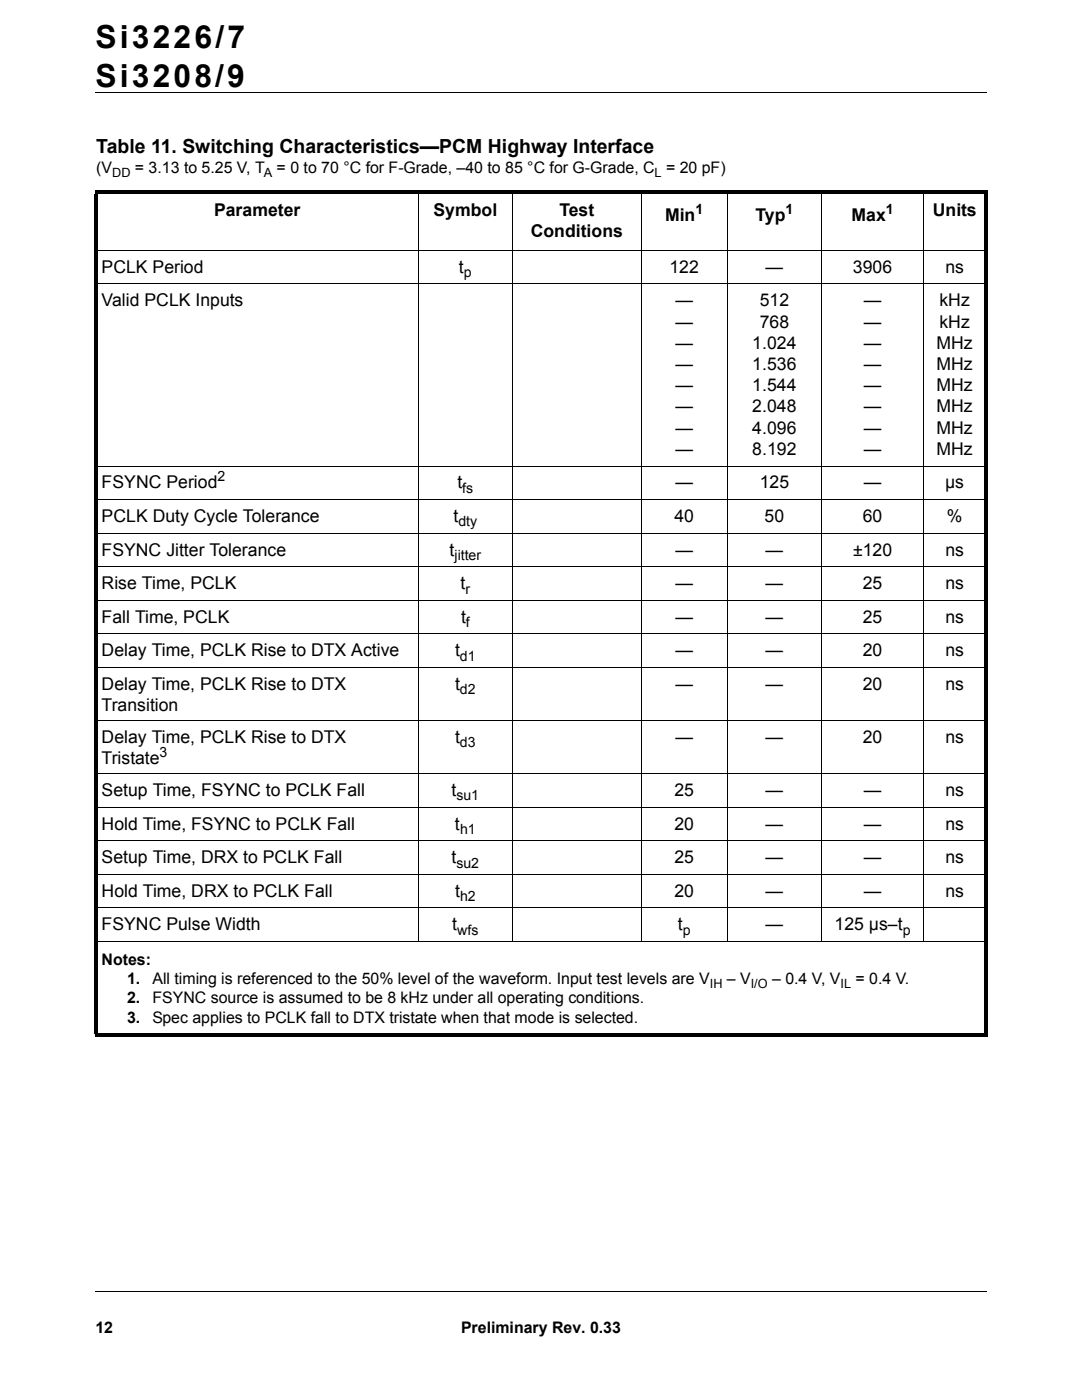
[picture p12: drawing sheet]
<svg xmlns="http://www.w3.org/2000/svg" width="216mm" height="279mm" viewBox="0 0 216 279" stroke-linecap="round" stroke-linejoin="round" font-family="sans-serif">
<defs><g id="words">
<g font-size="6.3">
<text x="19" y="9.5">Si3226/7</text>
<text x="19" y="17.3">Si3208/9</text>
</g>
<text font-size="3.9" x="19.2" y="30.5">Table 11. Switching Characteristics—PCM Highway Interface</text>
<g font-size="3.5">
<text x="42.7" y="43.1">Parameter</text>
<text x="86.5" y="43.1">Symbol</text>
<text x="105.9" y="47.4">Conditions</text>
<text x="111.6" y="43.1">Test</text>
<text x="132.7" y="44.1">Min</text>
<text x="150.7" y="44.1">Typ</text>
<text x="169.9" y="44.1">Max</text>
<text x="186.1" y="43.1">Units</text>
<text x="20.3" y="54.4">PCLK Period</text>
<text x="91.6" y="54.4">t</text>
<text x="133.6" y="54.4">122</text>
<text x="152.8" y="54.4">—</text>
<text x="170.2" y="54.4">3906</text>
<text x="188.6" y="54.4">ns</text>
<text x="20.3" y="61.1">Valid PCLK Inputs</text>
<text x="134.8" y="61.1">—</text>
<text x="134.8" y="65.4">—</text>
<text x="151.6" y="61.1">512</text>
<text x="151.6" y="65.4">768</text>
<text x="172.4" y="61.1">—</text>
<text x="172.4" y="65.4">—</text>
<text x="187.5" y="61.1">kHz</text>
<text x="187.5" y="65.4">kHz</text>
<text x="134.8" y="69.6">—</text>
<text x="150.1" y="69.6">1.024</text>
<text x="172.4" y="69.6">—</text>
<text x="186.9" y="69.6">MHz</text>
<text x="134.8" y="73.8">—</text>
<text x="150.1" y="73.8">1.536</text>
<text x="172.4" y="73.8">—</text>
<text x="186.9" y="73.8">MHz</text>
<text x="134.8" y="78.1">—</text>
<text x="134.8" y="82.3">—</text>
<text x="150.1" y="78.1">1.544</text>
<text x="150.1" y="82.3">2.048</text>
<text x="172.4" y="78.1">—</text>
<text x="172.4" y="82.3">—</text>
<text x="186.9" y="78.1">MHz</text>
<text x="186.9" y="82.3">MHz</text>
<text x="134.8" y="86.5">—</text>
<text x="150.1" y="86.5">4.096</text>
<text x="172.4" y="86.5">—</text>
<text x="186.9" y="86.5">MHz</text>
<text x="134.8" y="90.8">—</text>
<text x="150.1" y="90.8">8.192</text>
<text x="172.4" y="90.8">—</text>
<text x="186.9" y="90.8">MHz</text>
<text x="20.3" y="97.5">FSYNC Period</text>
<text x="91.3" y="97.5">t</text>
<text x="134.8" y="97.5">—</text>
<text x="151.6" y="97.5">125</text>
<text x="172.4" y="97.5">—</text>
<text x="188.6" y="97.5">µs</text>
<text x="20.3" y="104.2">PCLK Duty Cycle Tolerance</text>
<text x="90.5" y="104.2">t</text>
<text x="134.6" y="104.2">40</text>
<text x="152.6" y="104.2">50</text>
<text x="172.2" y="104.2">60</text>
<text x="188.9" y="104.2">%</text>
<text x="20.3" y="110.9">FSYNC Jitter Tolerance</text>
<text x="89.7" y="110.9">t</text>
<text x="134.8" y="110.9">—</text>
<text x="152.8" y="110.9">—</text>
<text x="170.2" y="110.9">±120</text>
<text x="188.6" y="110.9">ns</text>
<text x="20.3" y="117.6">Rise Time, PCLK</text>
<text x="91.9" y="117.6">t</text>
<text x="134.8" y="117.6">—</text>
<text x="152.8" y="117.6">—</text>
<text x="172.2" y="117.6">25</text>
<text x="188.6" y="117.6">ns</text>
<text x="20.3" y="124.3">Fall Time, PCLK</text>
<text x="92" y="124.3">t</text>
<text x="134.8" y="124.3">—</text>
<text x="152.8" y="124.3">—</text>
<text x="172.2" y="124.3">25</text>
<text x="188.6" y="124.3">ns</text>
<text x="20.3" y="131">Delay Time, PCLK Rise to DTX Active</text>
<text x="90.8" y="131">t</text>
<text x="134.8" y="131">—</text>
<text x="152.8" y="131">—</text>
<text x="172.2" y="131">20</text>
<text x="188.6" y="131">ns</text>
<text x="20.3" y="137.7">Delay Time, PCLK Rise to DTX</text>
<text x="90.8" y="137.7">t</text>
<text x="134.8" y="137.7">—</text>
<text x="152.8" y="137.7">—</text>
<text x="172.2" y="137.7">20</text>
<text x="188.6" y="137.7">ns</text>
<text x="20.3" y="141.9">Transition</text>
<text x="20.3" y="148.3">Delay Time, PCLK Rise to DTX</text>
<text x="90.8" y="148.3">t</text>
<text x="134.8" y="148.3">—</text>
<text x="152.8" y="148.3">—</text>
<text x="172.2" y="148.3">20</text>
<text x="188.6" y="148.3">ns</text>
<text x="20.3" y="152.5">Tristate</text>
<text x="20.3" y="158.9">Setup Time, FSYNC to PCLK Fall</text>
<text x="90.1" y="158.9">t</text>
<text x="134.6" y="158.9">25</text>
<text x="152.8" y="158.9">—</text>
<text x="172.4" y="158.9">—</text>
<text x="188.6" y="158.9">ns</text>
<text x="20.3" y="165.6">Hold Time, FSYNC to PCLK Fall</text>
<text x="90.8" y="165.6">t</text>
<text x="134.6" y="165.6">20</text>
<text x="152.8" y="165.6">—</text>
<text x="172.4" y="165.6">—</text>
<text x="188.6" y="165.6">ns</text>
<text x="20.3" y="172.3">Setup Time, DRX to PCLK Fall</text>
<text x="90.1" y="172.3">t</text>
<text x="134.6" y="172.3">25</text>
<text x="152.8" y="172.3">—</text>
<text x="172.4" y="172.3">—</text>
<text x="188.6" y="172.3">ns</text>
<text x="20.3" y="179">Hold Time, DRX to PCLK Fall</text>
<text x="90.8" y="179">t</text>
<text x="134.6" y="179">20</text>
<text x="152.8" y="179">—</text>
<text x="172.4" y="179">—</text>
<text x="188.6" y="179">ns</text>
<text x="20.3" y="185.7">FSYNC Pulse Width</text>
<text x="90.3" y="185.7">t</text>
<text x="135.3" y="185.7">t</text>
<text x="152.8" y="185.7">—</text>
<text x="166.5" y="185.7">125 µs–t</text>
</g>
<g font-size="3.2">
<text x="19.2" y="34.6">(V</text>
<text x="26.9" y="34.6">= 3.13 to 5.25 V, T</text>
<text x="55.2" y="34.6">= 0 to 70 °C for F-Grade, –40 to 85 °C for G-Grade, C</text>
<text x="132.9" y="34.6">= 20 pF)</text>
<text x="20.3" y="192.5">Notes:</text>
<text x="25.4" y="196.4">1.</text>
<text x="30.4" y="196.4">All timing is referenced to the 50% level of the waveform. Input test levels are V</text>
<text x="145.1" y="196.4">– V</text>
<text x="154.1" y="196.4">– 0.4 V, V</text>
<text x="170.7" y="196.4">= 0.4 V.</text>
<text x="25.4" y="200.3">2.</text>
<text x="30.4" y="200.3">FSYNC source is assumed to be 8 kHz under all operating conditions.</text>
<text x="25.4" y="204.1">3.</text>
<text x="30.4" y="204.1">Spec applies to PCLK fall to DTX tristate when that mode is selected.</text>
<text x="19" y="266">12</text>
<text x="92" y="266">Preliminary Rev. 0.33</text>
</g>
<g font-size="2.8">
<text x="138.8" y="42.7">1</text>
<text x="156.7" y="42.7">1</text>
<text x="176.8" y="42.7">1</text>
<text x="92.6" y="55.3">p</text>
<text x="43.4" y="96.1">2</text>
<text x="92.2" y="98.4">fs</text>
<text x="91.5" y="105.1">dty</text>
<text x="90.7" y="111.8">jitter</text>
<text x="92.9" y="118.5">r</text>
<text x="92.9" y="125.2">f</text>
<text x="91.8" y="131.9">d1</text>
<text x="91.8" y="138.6">d2</text>
<text x="91.8" y="149.2">d3</text>
<text x="31.9" y="151.1">3</text>
<text x="91.1" y="159.7">su1</text>
<text x="91.8" y="166.5">h1</text>
<text x="91.1" y="173.1">su2</text>
<text x="91.8" y="179.9">h2</text>
<text x="91.2" y="186.6">wfs</text>
<text x="136.2" y="186.6">p</text>
<text x="180.1" y="186.6">p</text>
</g>
<g font-size="2.5">
<text x="22.4" y="35.4">DD</text>
<text x="52.6" y="35.4">A</text>
<text x="130.6" y="35.4">L</text>
<text x="141.6" y="197.2">IH</text>
<text x="149.8" y="197.2">I/O</text>
<text x="167.7" y="197.2">IL</text>
</g>
</g></defs>
<path d="M19 18.4h177.8M19.1 257.8h177.8" fill="none" stroke="#000" stroke-width=".2"/>
<path d="M166.7 259.5h30.7v14.7h-30.7z" fill="#fff"/>
<path d="M18.9 38h178.1v.7h-178.1zM18.9 206.3h178.1v.7h-178.1zM18.9 38.7h.7v167.5h-.7zM196.3 38.7h.7v167.5h-.7z" fill="#000"/>
<g fill="none" stroke="#000" stroke-width=".2">
<path d="M83.5 38v150M102.3 38v150M127.9 38v150M145.1 38v150M163.9 38v150M184.3 38v150M18.9 50h178.1M18.9 56.7h178.1M18.9 93h178.1M18.9 99.7h178.1M18.9 106.4h178.1M18.9 113.1h178.1"/>
<path d="M18.9 119.8h178.1M18.9 126.5h178.1M18.9 133.2h178.1M18.9 143.8h178.1M18.9 154.4h178.1M18.9 161.1h178.1M18.9 167.8h178.1M18.9 174.5h178.1M18.9 181.2h178.1M18.9 187.9h178.1"/>
</g>
<use href="#words"/>
</svg>
